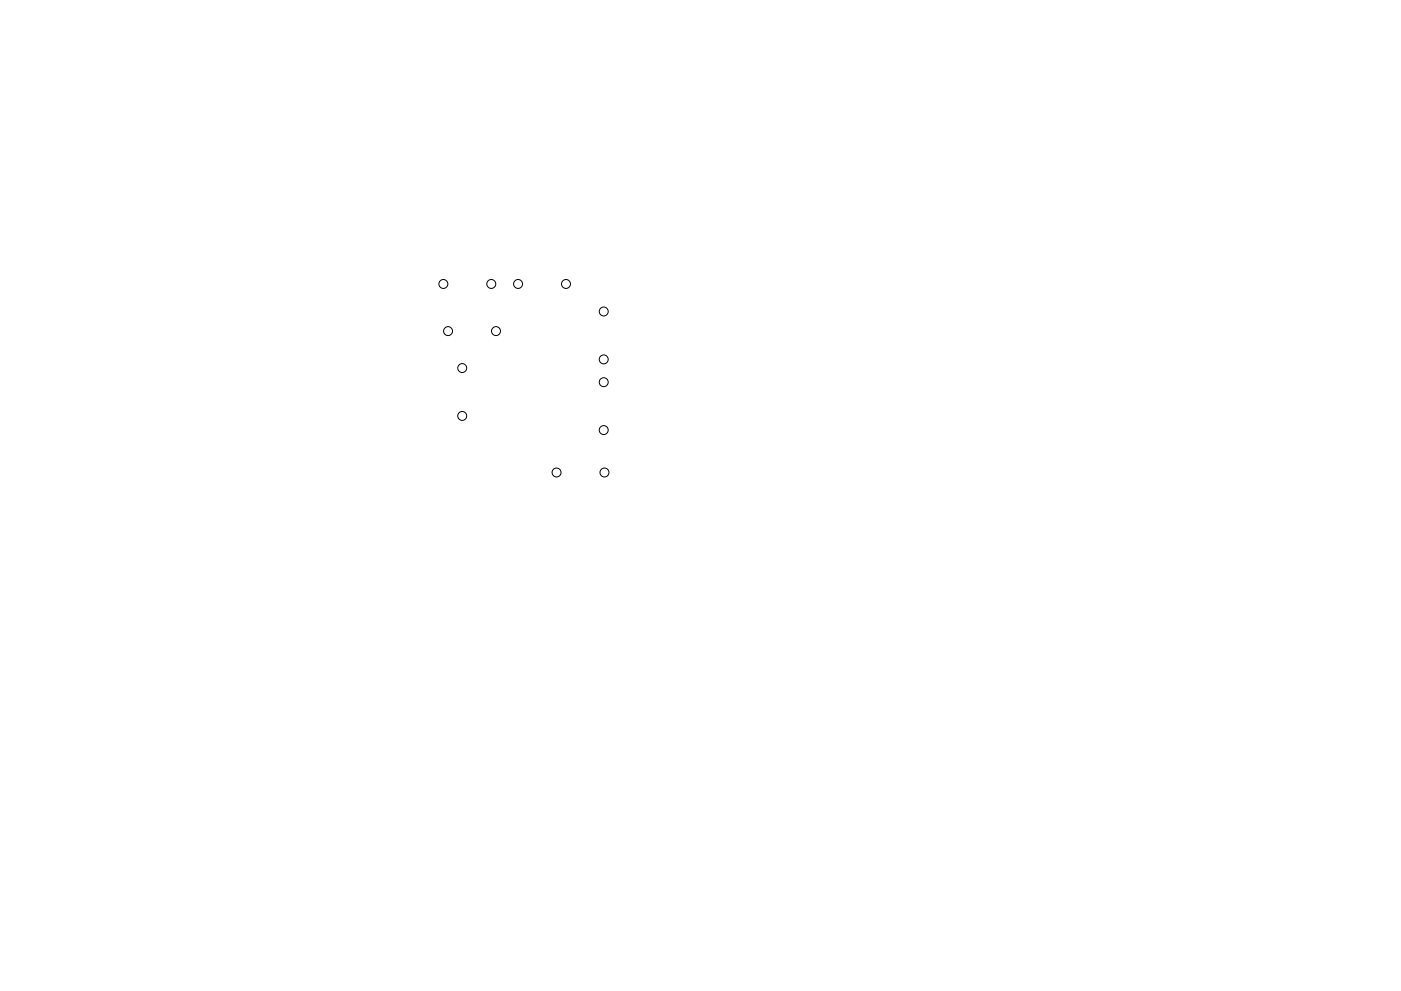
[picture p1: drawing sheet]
<svg xmlns="http://www.w3.org/2000/svg" width="297mm" height="210mm" viewBox="0 0 297 210" stroke-linecap="round" stroke-linejoin="round" font-family="sans-serif">
<g fill="none" stroke="#000" stroke-width=".21">
<circle cx="94" cy="60.2" r=".95"/>
<circle cx="95" cy="70.2" r=".95"/>
<circle cx="98" cy="78.1" r=".95"/>
<circle cx="104.2" cy="60.2" r=".95"/>
<circle cx="105.2" cy="70.2" r=".95"/>
<circle cx="109.8" cy="60.2" r=".95"/>
<circle cx="120" cy="60.2" r=".95"/>
<circle cx="128" cy="76.2" r=".95"/>
<circle cx="128" cy="66.1" r=".95"/>
<circle cx="98" cy="88.2" r=".95"/>
<circle cx="128" cy="81.1" r=".95"/>
<circle cx="128" cy="91.2" r=".95"/>
<circle cx="118" cy="100.2" r=".95"/>
<circle cx="128.2" cy="100.2" r=".95"/>
</g>
</svg>
